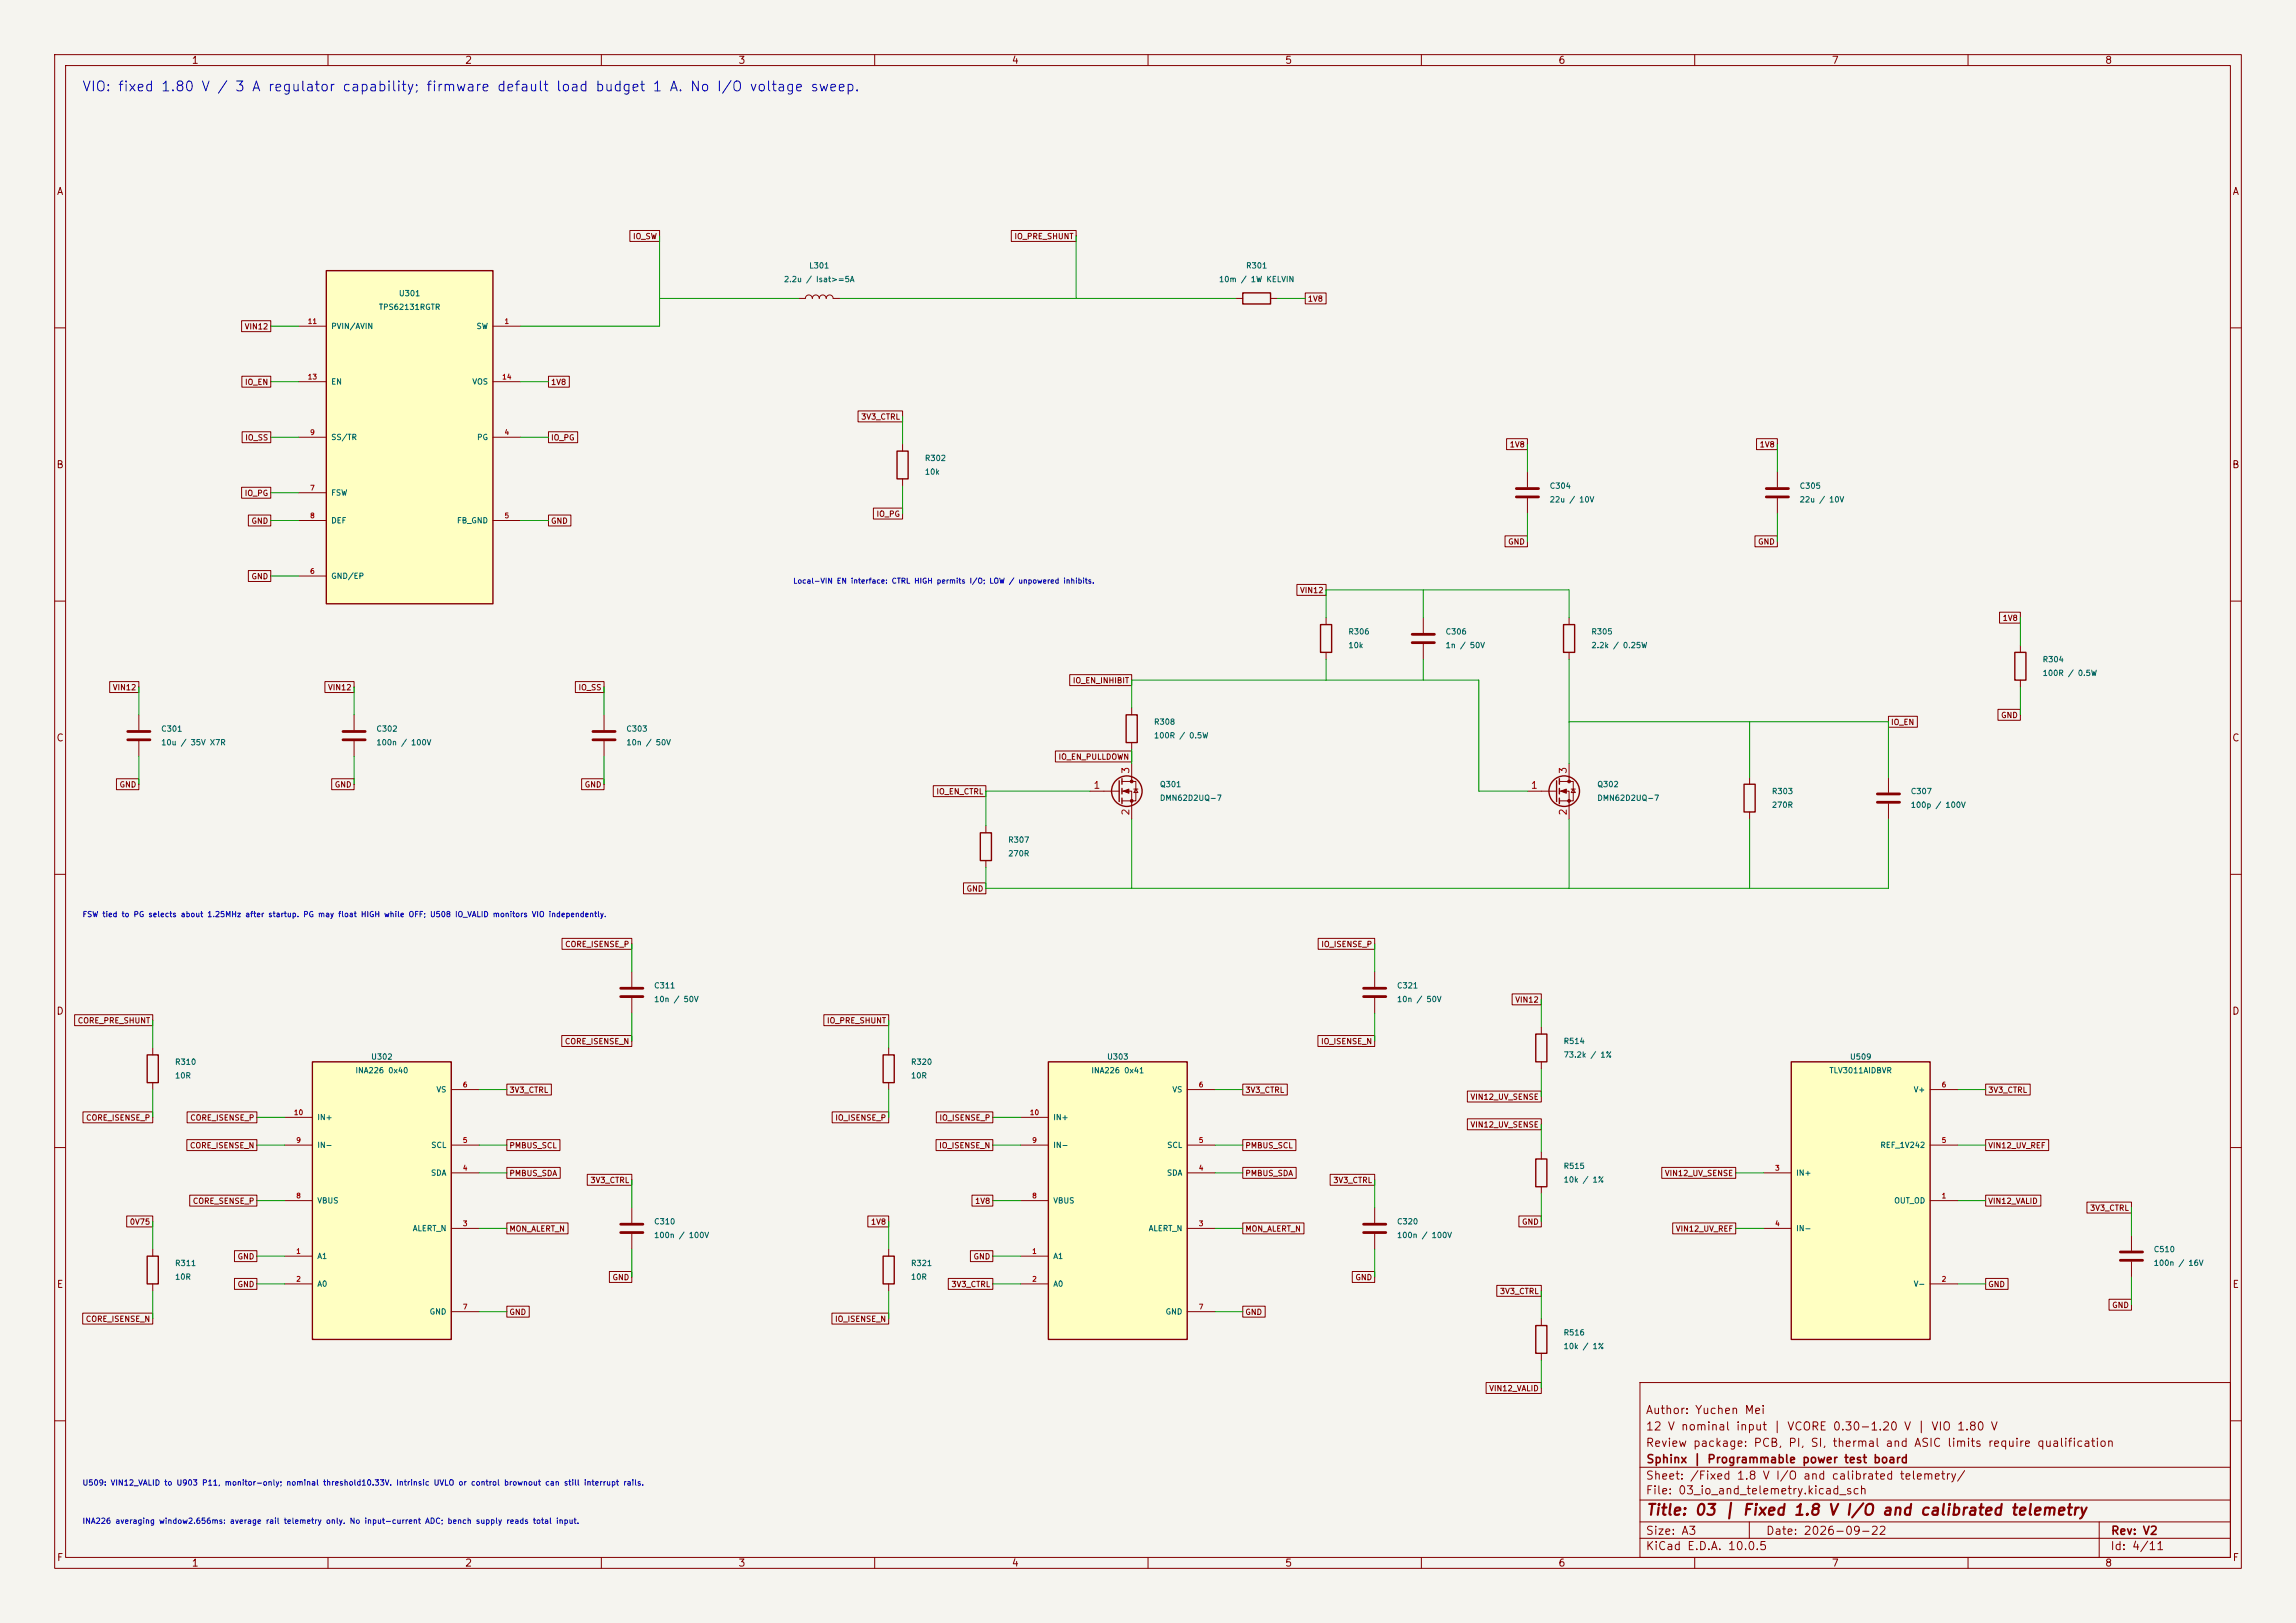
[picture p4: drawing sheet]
<svg xmlns="http://www.w3.org/2000/svg" width="420mm" height="297mm" viewBox="0 0 420 297" stroke-linecap="round" stroke-linejoin="round" font-family="sans-serif">
<defs><g id="words">
<text font-size="2" fill="#840000" x="301" y="277.8">Title: 03 | Fixed 1.8 V I/O and calibrated telemetry</text>
<text font-size="1.8" fill="#0000c2" x="14.9" y="17.2">VIO: fixed 1.80 V / 3 A regulator capability; firmware default load budget 1 A. No I/O voltage sweep.</text>
<g font-size="1.5" fill="#840000">
<text x="300.9" y="262.1">12 V nominal input | VCORE 0.30-1.20 V | VIO 1.80 V</text>
<text x="300.9" y="259.1">Author: Yuchen Mei</text>
<text x="300.9" y="265.1">Review package: PCB, PI, SI, thermal and ASIC limits require qualification</text>
<text x="301" y="268.1">Sphinx | Programmable power test board</text>
<text x="300.9" y="273.8">File: 03_io_and_telemetry.kicad_sch</text>
<text x="300.9" y="271.1">Sheet: /Fixed 1.8 V I/O and calibrated telemetry/</text>
<text x="300.9" y="281.2">Size: A3</text>
<text x="322.9" y="281.2">Date: 2026-09-22</text>
<text x="386" y="281.2">Rev: V2</text>
<text x="300.9" y="284">KiCad E.D.A. 10.0.5</text>
<text x="385.9" y="284">Id: 4/11</text>
</g>
<g font-size="1.3" fill="#840000">
<text x="35" y="12">1</text>
<text x="85" y="12">2</text>
<text x="135" y="12">3</text>
<text x="185" y="12">4</text>
<text x="235" y="12">5</text>
<text x="285" y="12">6</text>
<text x="335" y="12">7</text>
<text x="385" y="12">8</text>
<text x="10.3" y="36">A</text>
<text x="408.3" y="36">A</text>
<text x="10.2" y="86">B</text>
<text x="408.2" y="86">B</text>
<text x="10.2" y="136">C</text>
<text x="408.2" y="136">C</text>
<text x="10.2" y="186">D</text>
<text x="408.2" y="186">D</text>
<text x="10.3" y="236">E</text>
<text x="408.3" y="236">E</text>
<text x="10.3" y="286">F</text>
<text x="35" y="287">1</text>
<text x="85" y="287">2</text>
<text x="135" y="287">3</text>
<text x="185" y="287">4</text>
<text x="235" y="287">5</text>
<text x="285" y="287">6</text>
<text x="335" y="287">7</text>
<text x="385" y="287">8</text>
<text x="408.3" y="286">F</text>
</g>
<g font-size="1.3" fill="#a90000">
<text x="206.9" y="141.7" transform="rotate(-90 206.9 141.7)">3</text>
<text x="286.9" y="141.7" transform="rotate(-90 286.9 141.7)">3</text>
<text x="199.9" y="144.6">1</text>
<text x="206.9" y="149.3" transform="rotate(-90 206.9 149.3)">2</text>
<text x="279.9" y="144.6">1</text>
<text x="286.9" y="149.3" transform="rotate(-90 286.9 149.3)">2</text>
</g>
<g font-size="1" fill="#840000">
<text x="115.7" y="44">IO_SW</text>
<text x="185.5" y="44">IO_PRE_SHUNT</text>
<text x="239.1" y="55.4">1V8</text>
<text x="44.7" y="60.5">VIN12</text>
<text x="44.7" y="70.7">IO_EN</text>
<text x="100.7" y="70.7">1V8</text>
<text x="157.4" y="77">3V3_CTRL</text>
<text x="44.8" y="80.8">IO_SS</text>
<text x="100.7" y="80.8">IO_PG</text>
<text x="276.1" y="82.1">1V8</text>
<text x="321.8" y="82.1">1V8</text>
<text x="44.7" y="91">IO_PG</text>
<text x="160.2" y="94.8">IO_PG</text>
<text x="45.9" y="96.1">GND</text>
<text x="100.7" y="96.1">GND</text>
<text x="275.8" y="99.9">GND</text>
<text x="321.5" y="99.9">GND</text>
<text x="45.9" y="106.2">GND</text>
<text x="237.7" y="108.8">VIN12</text>
<text x="366.2" y="113.9">1V8</text>
<text x="196.1" y="125.3">IO_EN_INHIBIT</text>
<text x="20.5" y="126.6">VIN12</text>
<text x="59.9" y="126.6">VIN12</text>
<text x="105.7" y="126.6">IO_SS</text>
<text x="365.9" y="131.6">GND</text>
<text x="345.8" y="132.9">IO_EN</text>
<text x="193.5" y="139.3">IO_EN_PULLDOWN</text>
<text x="21.8" y="144.3">GND</text>
<text x="61.1" y="144.3">GND</text>
<text x="106.9" y="144.3">GND</text>
<text x="171.2" y="145.6">IO_EN_CTRL</text>
<text x="176.7" y="163.4">GND</text>
<text x="103.3" y="173.5">CORE_ISENSE_P</text>
<text x="241.6" y="173.5">IO_ISENSE_P</text>
<text x="277.1" y="183.7">VIN12</text>
<text x="14.1" y="187.5">CORE_PRE_SHUNT</text>
<text x="103.2" y="191.3">CORE_ISENSE_N</text>
<text x="151.2" y="187.5">IO_PRE_SHUNT</text>
<text x="241.6" y="191.3">IO_ISENSE_N</text>
<text x="93.1" y="200.2">3V3_CTRL</text>
<text x="227.7" y="200.2">3V3_CTRL</text>
<text x="268.9" y="201.5">VIN12_UV_SENSE</text>
<text x="363.6" y="200.2">3V3_CTRL</text>
<text x="15.7" y="205.3">CORE_ISENSE_P</text>
<text x="34.7" y="205.3">CORE_ISENSE_P</text>
<text x="152.7" y="205.3">IO_ISENSE_P</text>
<text x="171.7" y="205.3">IO_ISENSE_P</text>
<text x="268.9" y="206.6">VIN12_UV_SENSE</text>
<text x="34.7" y="210.4">CORE_ISENSE_N</text>
<text x="93.1" y="215.5">PMBUS_SDA</text>
<text x="93.1" y="210.4">PMBUS_SCL</text>
<text x="171.7" y="210.4">IO_ISENSE_N</text>
<text x="227.7" y="215.5">PMBUS_SDA</text>
<text x="227.7" y="210.4">PMBUS_SCL</text>
<text x="304.4" y="215.5">VIN12_UV_SENSE</text>
<text x="363.6" y="210.4">VIN12_UV_REF</text>
<text x="35.2" y="220.5">CORE_SENSE_P</text>
<text x="107.9" y="216.7">3V3_CTRL</text>
<text x="178.3" y="220.5">1V8</text>
<text x="243.8" y="216.7">3V3_CTRL</text>
<text x="363.6" y="220.5">VIN12_VALID</text>
<text x="382.2" y="221.8">3V3_CTRL</text>
<text x="23.7" y="224.3">0V75</text>
<text x="93.1" y="225.6">MON_ALERT_N</text>
<text x="159.2" y="224.3">1V8</text>
<text x="227.7" y="225.6">MON_ALERT_N</text>
<text x="278.3" y="224.3">GND</text>
<text x="306.4" y="225.6">VIN12_UV_REF</text>
<text x="43.4" y="230.7">GND</text>
<text x="178" y="230.7">GND</text>
<text x="43.4" y="235.8">GND</text>
<text x="111.9" y="234.5">GND</text>
<text x="173.9" y="235.8">3V3_CTRL</text>
<text x="247.8" y="234.5">GND</text>
<text x="274.3" y="237">3V3_CTRL</text>
<text x="363.6" y="235.8">GND</text>
<text x="386.3" y="239.6">GND</text>
<text x="15.6" y="242.1">CORE_ISENSE_N</text>
<text x="93.1" y="240.9">GND</text>
<text x="152.7" y="242.1">IO_ISENSE_N</text>
<text x="227.7" y="240.9">GND</text>
<text x="272.3" y="254.8">VIN12_VALID</text>
</g>
<g font-size="1" fill="#006464">
<text x="143.3" y="51.9">2.2u / Isat&gt;=5A</text>
<text x="147.9" y="49.4">L301</text>
<text x="222.9" y="51.9">10m / 1W KELVIN</text>
<text x="227.8" y="49.4">R301</text>
<text x="69.2" y="56.9">TPS62131RGTR</text>
<text x="72.9" y="54.4">U301</text>
<text x="60.5" y="60.4">PVIN/AVIN</text>
<text x="87.1" y="60.4">SW</text>
<text x="60.5" y="70.6">EN</text>
<text x="86.3" y="70.6">VOS</text>
<text x="60.5" y="80.8">SS/TR</text>
<text x="87.2" y="80.8">PG</text>
<text x="169.1" y="84.6">R302</text>
<text x="169.1" y="87.1">10k</text>
<text x="283.4" y="89.7">C304</text>
<text x="329.1" y="89.7">C305</text>
<text x="60.5" y="90.9">FSW</text>
<text x="283.4" y="92.2">22u / 10V</text>
<text x="329.1" y="92.2">22u / 10V</text>
<text x="60.5" y="96">DEF</text>
<text x="83.5" y="96">FB_GND</text>
<text x="60.5" y="106.2">GND/EP</text>
<text x="246.6" y="116.3">R306</text>
<text x="246.6" y="118.8">10k</text>
<text x="264.3" y="116.3">C306</text>
<text x="264.3" y="118.8">1n / 50V</text>
<text x="291" y="116.3">R305</text>
<text x="291" y="118.8">2.2k / 0.25W</text>
<text x="373.6" y="121.4">R304</text>
<text x="373.6" y="123.9">100R / 0.5W</text>
<text x="29.4" y="134.1">C301</text>
<text x="29.4" y="136.6">10u / 35V X7R</text>
<text x="68.8" y="134.1">C302</text>
<text x="68.8" y="136.6">100n / 100V</text>
<text x="114.5" y="134.1">C303</text>
<text x="114.5" y="136.6">10n / 50V</text>
<text x="211" y="132.9">R308</text>
<text x="211" y="135.4">100R / 0.5W</text>
<text x="212.1" y="144.3">Q301</text>
<text x="212.1" y="146.8">DMN62D2UQ-7</text>
<text x="292.1" y="144.3">Q302</text>
<text x="292.1" y="146.8">DMN62D2UQ-7</text>
<text x="324" y="145.6">R303</text>
<text x="324" y="148.1">270R</text>
<text x="349.4" y="145.6">C307</text>
<text x="349.4" y="148.1">100p / 100V</text>
<text x="184.3" y="154.4">R307</text>
<text x="184.3" y="156.9">270R</text>
<text x="119.6" y="181.1">C311</text>
<text x="119.6" y="183.6">10n / 50V</text>
<text x="255.4" y="181.1">C321</text>
<text x="255.4" y="183.6">10n / 50V</text>
<text x="285.9" y="191.3">R514</text>
<text x="31.9" y="195.1">R310</text>
<text x="31.9" y="197.6">10R</text>
<text x="64.9" y="196.6">INA226 0x40</text>
<text x="67.8" y="194.1">U302</text>
<text x="166.5" y="195.1">R320</text>
<text x="166.5" y="197.6">10R</text>
<text x="199.5" y="196.6">INA226 0x41</text>
<text x="202.4" y="194.1">U303</text>
<text x="285.9" y="193.8">73.2k / 1%</text>
<text x="334.5" y="196.6">TLV3011AIDBVR</text>
<text x="338.3" y="194.1">U509</text>
<text x="79.7" y="200.1">VS</text>
<text x="214.4" y="200.1">VS</text>
<text x="350" y="200.1">V+</text>
<text x="58" y="205.2">IN+</text>
<text x="192.6" y="205.2">IN+</text>
<text x="58" y="210.3">IN-</text>
<text x="78.7" y="215.4">SDA</text>
<text x="78.8" y="210.3">SCL</text>
<text x="192.6" y="210.3">IN-</text>
<text x="213.4" y="215.4">SDA</text>
<text x="213.4" y="210.3">SCL</text>
<text x="285.9" y="214.1">R515</text>
<text x="328.5" y="215.4">IN+</text>
<text x="343.9" y="210.3">REF_1V242</text>
<text x="58" y="220.5">VBUS</text>
<text x="192.6" y="220.5">VBUS</text>
<text x="285.9" y="216.6">10k / 1%</text>
<text x="346.4" y="220.5">OUT_OD</text>
<text x="75.4" y="225.5">ALERT_N</text>
<text x="119.6" y="224.3">C310</text>
<text x="119.6" y="226.8">100n / 100V</text>
<text x="210" y="225.5">ALERT_N</text>
<text x="255.4" y="224.3">C320</text>
<text x="255.4" y="226.8">100n / 100V</text>
<text x="328.5" y="225.5">IN-</text>
<text x="31.9" y="231.9">R311</text>
<text x="58" y="230.6">A1</text>
<text x="166.5" y="231.9">R321</text>
<text x="192.6" y="230.6">A1</text>
<text x="393.9" y="229.4">C510</text>
<text x="393.9" y="231.9">100n / 16V</text>
<text x="31.9" y="234.4">10R</text>
<text x="58" y="235.7">A0</text>
<text x="166.5" y="234.4">10R</text>
<text x="192.6" y="235.7">A0</text>
<text x="350" y="235.7">V-</text>
<text x="78.5" y="240.8">GND</text>
<text x="213.1" y="240.8">GND</text>
<text x="285.9" y="244.6">R516</text>
<text x="285.9" y="247.1">10k / 1%</text>
</g>
<g font-size="1" fill="#0000c2">
<text x="145" y="107">Local-VIN EN interface: CTRL HIGH permits I/O; LOW / unpowered inhibits.</text>
<text x="15" y="168.1">FSW tied to PG selects about 1.25MHz after startup. PG may float HIGH while OFF; U508 IO_VALID monitors VIO independently.</text>
<text x="15" y="272.1">U509: VIN12_VALID to U903 P11, monitor-only; nominal threshold10.33V. Intrinsic UVLO or control brownout can still interrupt rails.</text>
<text x="15" y="279.1">INA226 averaging window2.656ms: average rail telemetry only. No input-current ADC; bench supply reads total input.</text>
</g>
<g font-size=".9" fill="#a90000">
<text x="56.2" y="59.5">11</text>
<text x="92.2" y="59.5">1</text>
<text x="56.2" y="69.6">13</text>
<text x="91.8" y="69.6">14</text>
<text x="56.6" y="79.8">9</text>
<text x="92.2" y="79.8">4</text>
<text x="56.6" y="90">7</text>
<text x="56.6" y="95">8</text>
<text x="92.2" y="95">5</text>
<text x="56.6" y="105.2">6</text>
<text x="84.6" y="199.2">6</text>
<text x="219.2" y="199.2">6</text>
<text x="355.1" y="199.2">6</text>
<text x="53.7" y="204.3">10</text>
<text x="54.1" y="209.3">9</text>
<text x="84.6" y="209.3">5</text>
<text x="188.3" y="204.3">10</text>
<text x="188.7" y="209.3">9</text>
<text x="219.2" y="209.3">5</text>
<text x="355.1" y="209.3">5</text>
<text x="84.6" y="214.4">4</text>
<text x="219.2" y="214.4">4</text>
<text x="324.6" y="214.4">3</text>
<text x="54.1" y="219.5">8</text>
<text x="188.7" y="219.5">8</text>
<text x="355.1" y="219.5">1</text>
<text x="84.6" y="224.6">3</text>
<text x="219.2" y="224.6">3</text>
<text x="324.6" y="224.6">4</text>
<text x="54.1" y="229.7">1</text>
<text x="188.7" y="229.7">1</text>
<text x="54.1" y="234.7">2</text>
<text x="84.6" y="239.8">7</text>
<text x="188.7" y="234.7">2</text>
<text x="219.2" y="239.8">7</text>
<text x="355.1" y="234.7">2</text>
</g>
</g></defs>
<path d="M0 0h420v297h-420z" fill="#f5f4ef" stroke="#f5f4ef" stroke-width=".18"/>
<g fill="none" stroke="#840000" stroke-width=".18">
<path d="M10 10h400v277h-400zM12 12h396v273h-396zM60 10v2M110 10v2M160 10v2M210 10v2M260 10v2M310 10v2M360 10v2M10 60h2M408 60h2M10 110h2"/>
<path d="M408 110h2M25.4 130.8v2.8M25.4 135.6v2.8M10 160h2M408 160h2M251.5 177.8v2.8M251.5 182.6v2.8M10 210h2M281.9 210.8v1.3M281.9 217.2v1.2M408 210h2M281.9 241.3v1.3"/>
<path d="M281.9 247.6v1.3M300 253h108v32h-108zM10 260h2M300 278.5h108M300 274.5h108M300 268.5h108M320 278.5v3M384 278.5v6.5M408 260h2M60 285v2M110 285v2M160 285v2"/>
<path d="M210 285v2M260 285v2M300 281.5h108M310 285v2M360 285v2"/>
</g>
<path d="M23.4 133.9h4M23.4 135.4h4M249.4 180.8h4.1M249.4 182.4h4.1" fill="none" stroke="#840000" stroke-width=".51"/>
<path d="M280.9 212.1h2.1v5.1h-2.1zM280.9 242.6h2.1v5h-2.1z" fill="none" stroke="#840000" stroke-width=".25"/>
<path d="M59.7 49.5h30.5v61h-30.5z" fill="#ffffc2"/>
<path d="M59.7 49.5h30.5v61h-30.5z" fill="none" stroke="#840000" stroke-width=".25"/>
<path d="M54.6 59.7h5.1M90.2 59.7h5M54.6 69.9h5.1M90.2 69.9h5M54.6 80h5.1M54.6 95.3h5.1M54.6 90.2h5.1M90.2 80h5M90.2 95.3h5M54.6 105.4h5.1M251.5 221v2.8M251.5 225.8v2.8" fill="none" stroke="#840000" stroke-width=".18"/>
<path d="M249.4 224h4.1M249.4 225.6h4.1" fill="none" stroke="#840000" stroke-width=".51"/>
<path d="M191.8 194.3h25.4v50.8h-25.4z" fill="#ffffc2"/>
<path d="M179.3 152.4h2.1v5.1h-2.1zM26.9 193h2.1v5.1h-2.1zM161.5 193h2.1v5.1h-2.1zM191.8 194.3h25.4v50.8h-25.4zM26.9 229.9h2.1v5h-2.1zM161.5 229.9h2.1v5h-2.1z" fill="none" stroke="#840000" stroke-width=".25"/>
<g fill="none" stroke="#840000" stroke-width=".18">
<path d="M146 54.6h1.3a.64 .64 0 0 1 .7-.6 .64 .64 0 0 1 .6 .6 .64 .64 0 0 1 .6-.6 .64 .64 0 0 1 .7 .6 .64 .64 0 0 1 .6-.6 .64 .64 0 0 1 .6 .6 .64 .64 0 0 1 .7-.6 .64 .64 0 0 1 .6 .6h1.3M180.3 151.1v1.3M180.3 157.5v1.3M27.9 191.8v1.2M27.9 198.1v1.3M162.6 191.8v1.2M162.6 198.1v1.3M217.2 199.4h5M186.7 209.6h5.1M186.7 219.7h5.1M186.7 204.5h5.1M217.2 214.6h5"/>
<path d="M217.2 209.6h5M27.9 228.6v1.3M27.9 234.9v1.3M115.6 221v2.8M115.6 225.8v2.8M162.6 228.6v1.3M162.6 234.9v1.3M186.7 229.9h5.1M186.7 234.9h5.1M217.2 224.8h5M217.2 240h5"/>
</g>
<path d="M113.5 224h4.1M113.5 225.6h4.1" fill="none" stroke="#840000" stroke-width=".51"/>
<path d="M57.1 194.3h25.4v50.8h-25.4z" fill="#ffffc2"/>
<path d="M227.3 53.6h5.1v2h-5.1zM57.1 194.3h25.4v50.8h-25.4z" fill="none" stroke="#840000" stroke-width=".25"/>
<g fill="none" stroke="#840000" stroke-width=".18">
<path d="M226.1 54.6h1.2M232.4 54.6h1.3M115.6 177.8v2.8M82.5 199.4h5.1M115.6 182.6v2.8M52.1 209.6h5M52.1 219.7h5M52.1 204.5h5M82.5 214.6h5.1M82.5 209.6h5.1M52.1 229.9h5M52.1 234.9h5"/>
<path d="M82.5 224.8h5.1M82.5 240h5.1"/>
</g>
<path d="M113.5 180.8h4.1M113.5 182.4h4.1" fill="none" stroke="#840000" stroke-width=".51"/>
<path d="M327.7 194.3h25.4v50.8h-25.4z" fill="#ffffc2"/>
<g fill="none" stroke="#840000" stroke-width=".25">
<path d="M164.1 82.6h2v5h-2zM241.6 114.3h2v5.1h-2zM286 114.3h2v5.1h-2zM368.6 119.4h2v5.1h-2zM206 130.8h2v5.1h-2zM204.7 142.9v3.8M205.2 142.5v1M205.2 144.3v1M205.2 146.1v1M284.7 142.9v3.8M285.2 142.5v1M285.2 144.3v1"/>
<path d="M285.2 146.1v1M319 143.5h2.1v5.1h-2.1zM280.9 189.2h2.1v5.1h-2.1zM327.7 194.3h25.4v50.8h-25.4z"/>
<circle cx="206.1" cy="144.8" r="2.79"/>
<circle cx="286.1" cy="144.8" r="2.79"/>
</g>
<g fill="none" stroke="#840000" stroke-width=".18">
<path d="M44.2 58.7h5.3v2h-5.3zM115.2 42.2h5.4v2h-5.4zM185 42.2h11.8v2h-11.8zM238.8 53.6h3.8v2h-3.8zM44.2 68.8h5.3v2.1h-5.3zM44.3 79h5.2v2h-5.2zM100.3 68.8h3.8v2.1h-3.8zM100.3 79h5.4v2h-5.4zM157 75.2h8.1v2h-8.1zM44.2 89.2h5.3v2h-5.3zM45.4 94.2h4.1v2.1h-4.1zM100.3 94.2h4.1v2.1h-4.1z"/>
<path d="M159.8 93h5.3v2h-5.3zM165.1 81.3v1.3M165.1 87.6v1.3M275.3 98.1h4.1v2h-4.1zM275.6 80.3h3.8v2h-3.8zM279.4 86.4v2.8M279.4 91.2v2.8M321 98.1h4.1v2h-4.1zM321.3 80.3h3.8v2h-3.8zM325.1 86.4v2.8M325.1 91.2v2.8M45.4 104.4h4.1v2h-4.1z"/>
<path d="M237.2 106.9h5.4v2.1h-5.4zM242.6 113v1.3M242.6 119.4v1.3M260.3 113v2.8M260.3 117.9v2.8M287 113v1.3M287 119.4v1.3M365.8 112h3.8v2h-3.8zM369.6 118.1v1.3M20.1 124.7h5.3v2h-5.3zM59.4 124.7h5.4v2h-5.4zM64.8 130.8v2.8"/>
<path d="M64.8 135.6v2.8M105.2 124.7h5.3v2h-5.3zM110.5 130.8v2.8M110.5 135.6v2.8M193.1 137.4h13.9v2h-13.9zM195.7 123.5h11.3v2h-11.3zM207 129.5v1.3M207 135.9v1.3M207 139.7v3.3M287 139.7v3.3M345.4 131.1h5.3v2h-5.3zM365.5 129.8h4.1v2h-4.1z"/>
<path d="M369.6 124.5v1.2M21.3 142.5h4.1v2h-4.1zM60.7 142.5h4.1v2h-4.1zM106.4 142.5h4.1v2h-4.1zM170.7 143.8h9.6v2h-9.6zM199.4 144.8h5.3M205.2 143h2.6v3.6h-2.6M205.2 144.8h1.8v5.1M207.4 144.4h.8M207.8 144.4l.4 .6h-.8zM279.4 144.8h5.3M285.2 143h2.6v3.6h-2.6"/>
<path d="M285.2 144.8h1.8v5.1M287.4 144.4h.8M287.8 144.4l.4 .6h-.8zM320 142.2v1.3M320 148.6v1.3M345.4 142.2v2.8M345.4 147.1v2.8M102.8 171.7h12.8v2h-12.8zM176.2 161.6h4.1v2h-4.1zM241.1 171.7h10.4v2h-10.4zM13.7 185.7h14.2v2h-14.2zM92.7 198.4h8.2v2h-8.2z"/>
<path d="M102.8 189.5h12.8v2h-12.8zM150.7 185.7h11.9v2h-11.9zM227.3 198.4h8.2v2h-8.2zM241.1 189.5h10.4v2h-10.4zM268.4 199.7h13.5v2h-13.5zM276.6 181.9h5.3v2h-5.3zM281.9 188v1.2M281.9 194.3v1.3M353.1 199.4h5M363.2 198.4h8.2v2h-8.2zM15.2 203.5h12.7v2h-12.7zM34.2 208.5h12.8v2.1h-12.8z"/>
<path d="M34.2 203.5h12.8v2h-12.8zM34.7 218.7h12.3v2h-12.3zM92.7 213.6h9.8v2h-9.8zM92.7 208.5h9.7v2.1h-9.7zM107.4 214.9h8.2v2h-8.2zM152.2 203.5h10.4v2h-10.4zM171.2 208.5h10.4v2.1h-10.4zM171.3 203.5h10.3v2h-10.3zM177.8 218.7h3.8v2h-3.8zM227.3 213.6h9.8v2h-9.8zM227.3 208.5h9.7v2.1h-9.7zM243.3 214.9h8.2v2h-8.2z"/>
<path d="M268.4 204.7h13.5v2h-13.5zM304 213.6h13.5v2h-13.5zM322.6 214.6h5.1M353.1 219.7h5M353.1 209.6h5M363.2 208.5h11.5v2.1h-11.5zM363.2 218.7h10.1v2h-10.1zM381.7 220h8.2v2h-8.2zM23.2 222.5h4.7v2h-4.7zM42.9 233.9h4.1v2.1h-4.1zM42.9 228.9h4.1v2h-4.1zM92.7 239h4.1v2h-4.1z"/>
<path d="M92.7 223.8h11.2v2h-11.2zM111.5 232.7h4.1v2h-4.1zM158.7 222.5h3.9v2h-3.9zM173.5 233.9h8.1v2.1h-8.1zM177.5 228.9h4.1v2h-4.1zM227.3 239h4.1v2h-4.1zM227.3 223.8h11.2v2h-11.2zM247.4 232.7h4.1v2h-4.1zM273.8 235.2h8.1v2h-8.1zM277.8 222.5h4.1v2h-4.1zM306 223.8h11.5v2h-11.5zM322.6 224.8h5.1"/>
<path d="M353.1 234.9h5M363.2 233.9h4.1v2.1h-4.1zM385.8 237.8h4.1v2h-4.1zM389.9 226.1v2.8M389.9 230.9v2.8M15.1 240.3h12.8v2h-12.8zM152.2 240.3h10.4v2h-10.4zM271.8 253h10.1v2h-10.1z"/>
</g>
<g fill="none" stroke="#840000" stroke-width=".51">
<path d="M277.4 89.4h4M277.4 90.9h4M323.1 89.4h4.1M323.1 90.9h4.1M258.3 116.1h4.1M258.3 117.6h4.1M62.7 133.9h4.1M62.7 135.4h4.1M108.5 133.9h4M108.5 135.4h4M343.4 145.3h4.1M343.4 146.8h4.1"/>
<path d="M387.9 229.1h4M387.9 230.6h4"/>
</g>
<g fill="#840000" stroke="#840000" stroke-width=".18">
<path d="M205.5 144.8l1-.4v.8z"/>
<path d="M285.5 144.8l1-.4v.8z"/>
<circle cx="207" cy="143" r=".25"/>
<circle cx="207" cy="146.6" r=".25"/>
<circle cx="287" cy="143" r=".25"/>
<circle cx="287" cy="146.6" r=".25"/>
</g>
<g fill="none" stroke="#009600" stroke-width=".18">
<path d="M49.5 59.7h5.1M120.6 54.6h25.4M120.6 43.2v16.5h-25.4M153.7 54.6h72.4M196.8 43.2v11.4M233.7 54.6h5.1M49.5 69.9h5.1M95.2 69.9h5.1M165.1 76.2v5.1M49.5 80h5.1M49.5 95.3h5.1M49.5 90.2h5.1"/>
<path d="M95.2 80h5.1M95.2 95.3h5.1M165.1 88.9v5.1M279.4 81.3v5.1M279.4 94v5.1M325.1 81.3v5.1M325.1 94v5.1M49.5 105.4h5.1M242.6 113v-5h44.4v5M260.3 108v5M369.6 113v5.1M25.4 125.7v5.1"/>
<path d="M25.4 138.4v5.1M64.8 125.7v5.1M64.8 138.4v5.1M110.5 125.7v5.1M110.5 138.4v5.1M207 129.5v-5h63.5v20.3h8.9M207 137.2v2.5M242.6 120.7v3.8M260.3 120.7v3.8M287 132.1h58.4v10.1M287 120.7v19M320 132.1v10.1"/>
<path d="M369.6 125.7v5.1M199.4 144.8h-19.1v6.3M207 149.9v12.7M287 149.9v12.7M320 149.9v12.7M345.4 149.9v12.7h-165.1v-3.8M115.6 172.7v5.1M251.5 172.7v5.1M27.9 186.7v5.1M27.9 199.4v5.1M87.6 199.4h5.1M115.6 185.4v5.1"/>
<path d="M162.6 186.7v5.1M162.6 199.4v5.1M222.2 199.4h5.1M251.5 185.4v5.1M281.9 182.9v5.1M281.9 195.6v5.1M358.1 199.4h5.1M47 219.7h5.1M47 209.6h5.1M47 204.5h5.1M87.6 209.6h5.1M87.6 214.6h5.1"/>
<path d="M115.6 215.9v5.1M181.6 219.7h5.1M181.6 209.6h5.1M181.6 204.5h5.1M222.2 209.6h5.1M222.2 214.6h5.1M251.5 215.9v5.1M281.9 205.7v5.1M281.9 218.4v5.1M317.5 214.6h5.1M358.1 219.7h5.1M358.1 209.6h5.1"/>
<path d="M27.9 223.5v5.1M27.9 236.2v5.1M47 234.9h5.1M47 229.9h5.1M87.6 224.8h5.1M115.6 228.6v5.1M162.6 223.5v5.1M162.6 236.2v5.1M181.6 234.9h5.1M181.6 229.9h5.1M222.2 224.8h5.1M251.5 228.6v5.1"/>
<path d="M281.9 236.2v5.1M317.5 224.8h5.1M358.1 234.9h5.1M389.9 221v5.1M389.9 233.7v5.1M87.6 240h5.1M222.2 240h5.1M281.9 248.9v5.1"/>
</g>
<use href="#words"/>
</svg>
